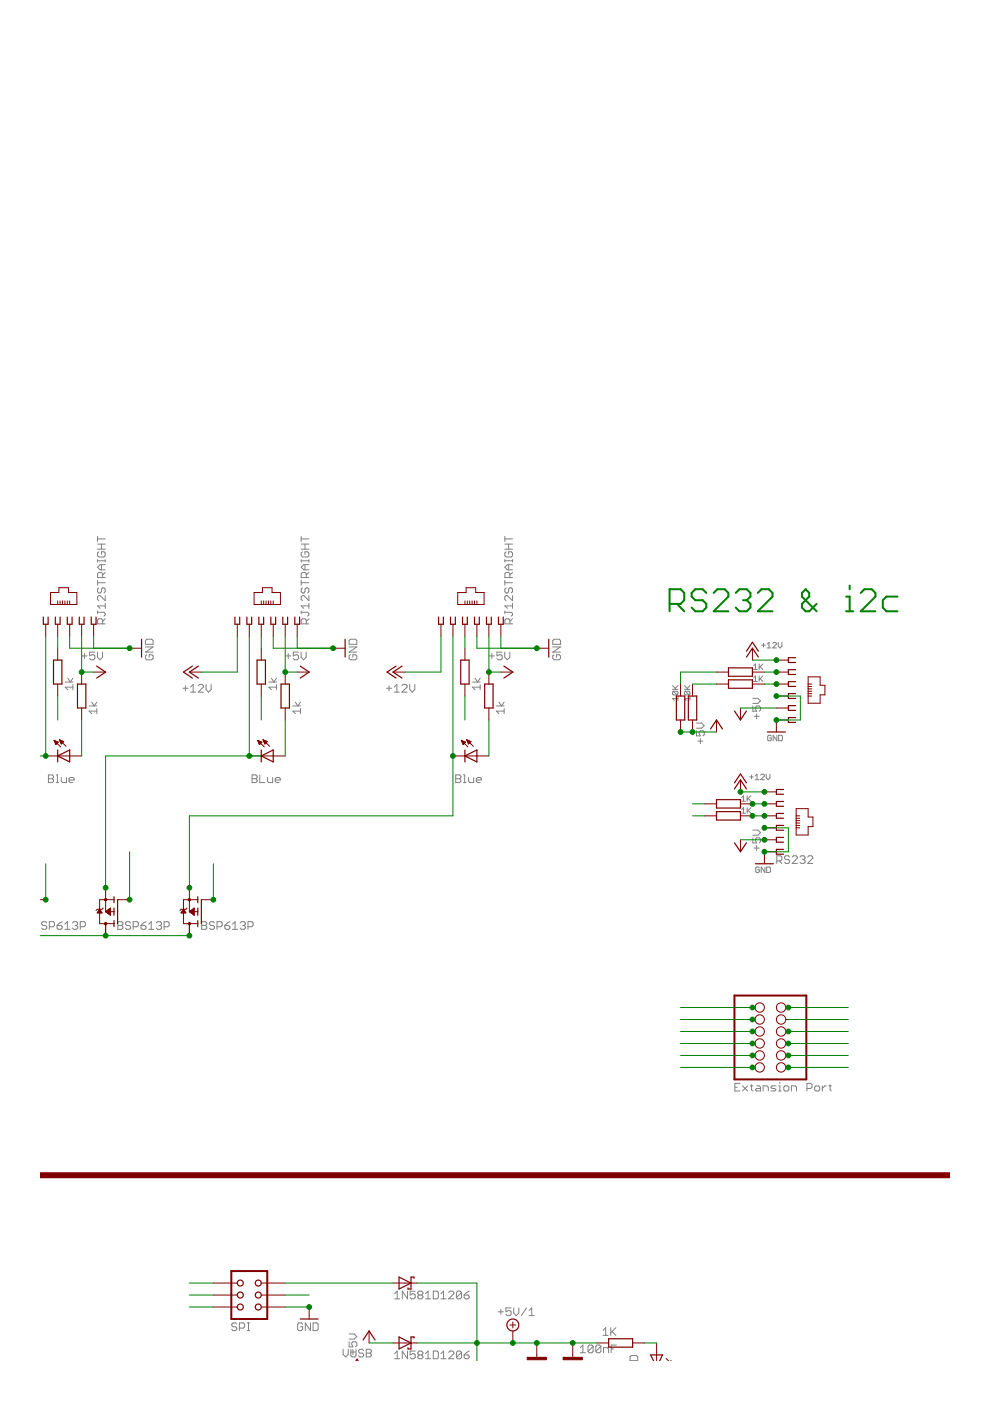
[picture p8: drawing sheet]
<svg xmlns="http://www.w3.org/2000/svg" width="210mm" height="297mm" viewBox="0 0 210 297" stroke-linecap="round" stroke-linejoin="round" font-family="sans-serif">
<g fill="none" stroke="#808080" stroke-width=".21">
<path d="M20.7 113.7v1.1M20.7 118.6v.6M20.7 118.9h1.6M20.7 116.4h1.6M20.7 115.4h1.6M20.7 114.3h1.6M21 117l-.3 .3v.5l.3 .3h1l.3-.3v-.5l-.3-.3h-.5v.5M21.5 115.4v1M21.5 119.7v1.1M22.3 118.6v.6M22.3 119.7h-1.1l-.5 .6 .5 .5h1.1M63.9 118.9h1.6"/>
<path d="M63.9 116.4h1.6M63.9 115.4h1.6M63.9 114.3h1.6M63.9 113.7v1.1M63.9 118.6v.6M64.1 117l-.2 .3v.5l.2 .3h1.1l.3-.3v-.5l-.3-.3h-.5v.5M64.7 115.4v1M64.7 119.7v1.1M65.5 119.7h-1.1l-.5 .6 .5 .5h1.1M65.5 118.6v.6M107 118.9h1.7M107 116.4h1.7"/>
<path d="M107 115.4h1.7M107 114.3h1.7M107 113.7v1.1M107 118.6v.6M107.3 117l-.3 .3v.5l.3 .3h1.1l.3-.3v-.5l-.3-.3h-.6v.5M107.8 115.4v1M107.8 119.7v1.1M108.7 119.7h-1.1l-.6 .6 .6 .5h1.1M108.7 118.6v.6M17.4 139.1h1.1M17.9 138.5v1.1M20.1 138.3h-1.1v.8l.8-.3 .3 .3v.5l-.3 .3h-.5l-.3-.3"/>
<path d="M20.7 138.3v1l.5 .6 .5-.6v-1M20.7 123v1.1M20.7 129.5v.6M20.7 129.8h1.3l.3 .3v.3l-.3 .2M20.7 123.5h1.6M21 124.6l-.3 .3v.6l.3 .2h.2l.3-.2v-.6l.3-.3h.2l.3 .3v.6l-.3 .2M21.8 132.3v-.8l-.3-.3h-.5l-.3 .3v.8h1.6M21.8 122.4v-.8l-.3-.2h-.5l-.3 .2v.8h1.6M22.3 126.3v1.1l-1.1-1.1h-.2l-.3 .2v.6l.3 .3M22.3 131.2l-.5 .5M22.3 127.9v1.1M22.3 128.5h-1.6l.5 .5"/>
<path d="M22.3 121.4l-.5 .5M30.8 135.8l.3-.3h1.1l.3 .3v.8h-1.7zM30.8 137.2h1.7l-1.7 1.1h1.7M31.1 138.8l-.3 .3v.5l.3 .3h1.1l.3-.3v-.5l-.3-.3h-.6v.5M60.6 139.1h1M61.1 138.5v1.1M63.3 138.3h-1.1v.8l.5-.3h.3l.3 .3v.5l-.3 .3h-.5l-.3-.3M63.8 138.3v1l.6 .6 .5-.6v-1M63.9 129.8h1.3l.3 .3v.3l-.3 .2M63.9 123.5h1.6M63.9 123v1.1M63.9 129.5v.6"/>
<path d="M64.1 124.6l-.2 .3v.6l.2 .2h.3l.3-.2v-.6l.2-.3h.3l.3 .3v.6l-.3 .2M64.9 132.3v-.8l-.2-.3h-.6l-.2 .3v.8h1.6M64.9 122.4v-.8l-.2-.2h-.6l-.2 .2v.8h1.6M65.5 128.5h-1.6l.5 .5M65.5 126.3v1.1l-1.1-1.1h-.3l-.2 .2v.6l.2 .3M65.5 131.2l-.6 .5M65.5 127.9v1.1M65.5 121.4l-.6 .5M74 137.2h1.6l-1.6 1.1h1.6M74 135.8l.3-.3h1.1l.2 .3v.8h-1.6zM74.3 138.8l-.3 .3v.5l.3 .3h1.1l.2-.3v-.5l-.2-.3h-.6v.5M103.7 139.1h1.1"/>
<path d="M104.3 138.5v1.1M106.5 138.3h-1.1v.8l.5-.3h.3l.3 .3v.5l-.3 .3h-.6l-.2-.3M107 138.3v1l.5 .6 .6-.6v-1M107 129.8h1.4l.3 .3v.3l-.3 .2M107 123.5h1.7M107 123v1.1M107 129.5v.6M107.3 124.6l-.3 .3v.6l.3 .2h.3l.2-.2v-.6l.3-.3h.3l.3 .3v.6l-.3 .2M108.1 132.3v-.8l-.3-.3h-.5l-.3 .3v.8h1.7M108.1 122.4v-.8l-.3-.2h-.5l-.3 .2v.8h1.7M108.7 128.5h-1.7l.6 .5M108.7 126.3v1.1l-1.1-1.1h-.3l-.3 .2v.6l.3 .3"/>
<path d="M108.7 131.2l-.6 .5M108.7 127.9v1.1M108.7 121.4l-.6 .5M117.2 137.2h1.6l-1.6 1.1h1.6M117.2 135.8l.3-.3h1.1l.2 .3v.8h-1.6zM117.5 138.8l-.3 .3v.5l.3 .3h1.1l.2-.3v-.5l-.2-.3h-.6v.5M161.5 136.8h.8M161.9 136.4v.8M162.7 136.6l.3-.4v1.2M162.7 137.4h.7M163.8 136.4l.2-.2h.4l.2 .2v.2l-.8 .8h.8M165 136.2v.8l.4 .4 .4-.4v-.8"/>
<path d="M13.8 144.6h1.7M14.4 143.8l.5 .8 .6-.8M15.5 145.7h-1.7l.6 .5M15.5 145.2v1M18.9 149.7h1.6M19.5 148.9l.5 .8 .5-.8M20.5 150.8h-1.6l.6 .5M20.5 150.2v1.1M38.8 145.9h1.1M39.3 145.4v1.1M40.4 145.7l.6-.6v1.6M40.4 146.7h1.1"/>
<path d="M42 145.4l.3-.3h.6l.2 .3v.3l-1.1 1h1.1M43.7 145.1v1.1l.5 .5 .6-.5v-1.1M57 144.6h1.6M57.6 143.8l.5 .8 .5-.8M58.6 145.7h-1.6l.6 .5M58.6 145.2v1M62.1 149.7h1.6M62.6 148.9l.6 .8 .5-.8M63.7 150.8h-1.6l.5 .5M63.7 150.2v1.1M82 145.9h1M82.5 145.4v1.1"/>
<path d="M83.6 146.7h1.1M83.6 145.7l.5-.6v1.6M85.2 145.4l.3-.3h.5l.3 .3v.3l-1.1 1h1.1M86.9 145.1v1.1l.5 .5 .5-.5v-1.1M100.2 144.6h1.6M100.7 143.8l.6 .8 .5-.8M101.8 145.7h-1.6l.5 .5M101.8 145.2v1M105.3 149.7h1.6M105.8 148.9l.5 .8 .6-.8M106.9 150.8h-1.6l.5 .5M106.9 150.2v1.1"/>
<path d="M142.6 146.2h1.1M142.6 145.4l.7 .8M142.8 146.6h.8l.1 .1v.4l-.1 .2M142.8 146.6l-.2 .1v.4l.2 .2h.8M142.8 146.6l.8 .7M143.7 148.1h-1.1l.4 .4M143.7 147.7v.8M143.7 145.4l-.5 .6M145.1 146.2h1.2M145.1 145.4l.8 .8M145.3 146.6l-.2 .1v.4l.2 .2h.8M145.3 146.6h.8l.2 .1v.4l-.2 .2"/>
<path d="M145.3 146.6l.8 .7M146.3 148.1h-1.2l.4 .4M146.3 147.7v.8M146.3 145.4l-.6 .6M147.7 154.9v1.1h.8l-.3-.5v-.3l.3-.3h.5l.3 .3v.6l-.3 .2M147.7 153.3h1.1l.5 .6-.5 .5h-1.1M148 157.1h1M148.5 156.6v1.1M159.6 149.7v1.1h.8l-.3-.6v-.2l.3-.3h.6l.2 .3v.5l-.2 .3M159.6 148.1h1.1l.5 .5-.5 .5h-1.1M159.8 143.7l.4-.4v1.2M159.8 141.2l.4-.4v1.1"/>
<path d="M159.8 144.5h.8M159.8 141.9h.8M159.9 151.9h1.1M160.4 151.3v1.1M161 140.8v1.1M161 143.3v1.2M161.2 143.9l.5 .6M161.2 141.4l.5 .5M161.7 143.3l-.7 .8M161.7 140.8l-.7 .8M163.5 156.1l-.2-.2h-.3l-.2 .2v.8l.2 .2h.3l.2-.2v-.4h-.3M164.7 155.9v1.2l-.8-1.2v1.2"/>
<path d="M165.1 155.9h.6l.2 .2v.8l-.2 .2h-.6zM10.3 164.3h.8l.2 .3v.2l-.2 .3 .2 .3v.3l-.2 .2h-.8zM10.3 165.1h.8M11.9 164.3h.3v1.6M11.9 165.9h.5M13 164.8v.9l.3 .2h.8v-1.1M14.6 165.4h1.1v-.3l-.2-.3h-.6l-.3 .3v.6l.3 .2h.6M53.4 164.3h.9l.2 .3v.2l-.2 .3 .2 .3v.3l-.2 .2h-.9zM53.4 165.1h.9M55.1 164.3v1.6h1.1M56.7 164.8v.9l.3 .2h.8v-1.1M58.4 165.4h1v-.3l-.2-.3h-.6l-.2 .3v.6l.2 .2h.6"/>
<path d="M96.6 164.3h.8l.3 .3v.2l-.3 .3 .3 .3v.3l-.3 .2h-.8zM96.6 165.1h.8M98.3 164.3h.2v1.6M98.3 165.9h.5M99.4 164.8v.9l.2 .2h.8v-1.1M101 165.4h1.1v-.3l-.3-.3h-.5l-.3 .3v.6l.3 .2h.5M157.2 171.6l.4-.3v1.1M157.2 169.1l.4-.4v1.2M157.2 172.4h.8M157.2 169.9h.8M158.4 168.7v1.2M158.4 171.3v1.1"/>
<path d="M158.6 171.8l.6 .6M158.6 169.3l.6 .6M159 164.7h.7M159.2 171.3l-.8 .7M159.2 168.7l-.8 .8M159.3 164.3v.8M159.6 177.6v1.1h.8l-.3-.5v-.3l.3-.3h.6l.2 .3v.6l-.2 .2M159.6 176h1.1l.5 .5-.5 .6h-1.1M159.9 179.8h1.1M160.1 164.5l.4-.4v1.2M160.1 165.3h.8M160.4 179.3v1.1"/>
<path d="M161.3 164.3l.2-.2h.4l.2 .2v.2l-.8 .8h.8M162.5 164.1v.8l.4 .4 .3-.4v-.8M9.9 195.7l-.2-.3h-.6l-.3 .3v.2l.3 .3h.6l.2 .3v.3l-.2 .2h-.6l-.3-.2M10.5 196.5h.8l.3-.3v-.5l-.3-.3h-.8v1.6M12.1 196.2h.8l.3 .3v.3l-.3 .2h-.5l-.3-.2zM13.2 195.4l-.6 .3-.5 .5M13.7 197h1.1M13.7 195.9l.6-.5v1.6M15.4 195.7l.2-.3h.6l.3 .3v.2l-.3 .3M15.9 196.2h.3M16.2 196.2l.3 .3v.3l-.3 .2h-.6l-.2-.2M17 196.5h.8l.3-.3v-.5l-.3-.3h-.8v1.6"/>
<path d="M25 195.4h.8l.3 .3v.2l-.3 .3 .3 .3v.3l-.3 .2h-.8zM25 196.2h.8M27.7 195.7l-.3-.3h-.5l-.3 .3v.2l.3 .3h.5l.3 .3v.3l-.3 .2h-.5l-.3-.2M28.2 196.5h.9l.2-.3v-.5l-.2-.3h-.9v1.6M29.9 196.2h.8l.3 .3v.3l-.3 .2h-.5l-.3-.2zM31 195.4l-.6 .3-.5 .5M31.5 197h1.1M31.5 195.9l.6-.5v1.6M33.1 195.7l.3-.3h.6l.2 .3v.2l-.2 .3M33.7 196.2h.3M34 196.2l.2 .3v.3l-.2 .2h-.6l-.3-.2M34.8 196.5h.8l.3-.3v-.5l-.3-.3h-.8v1.6"/>
<path d="M42.8 195.4h.8l.2 .3v.2l-.2 .3 .2 .3v.3l-.2 .2h-.8zM42.8 196.2h.8M45.5 195.7l-.3-.3h-.5l-.3 .3v.2l.3 .3h.5l.3 .3v.3l-.3 .2h-.5l-.3-.2M46 196.5h.8l.3-.3v-.5l-.3-.3h-.8v1.6M47.7 196.2h.8l.2 .3v.3l-.2 .2h-.6l-.2-.2zM48.7 195.4l-.5 .3-.5 .5M49.3 197h1.1M49.3 195.9l.5-.5v1.6M50.9 195.7l.3-.3h.6l.2 .3v.2l-.2 .3M51.5 196.2h.3M51.8 196.2l.2 .3v.3l-.2 .2h-.6l-.3-.2M52.6 196.5h.8l.3-.3v-.5l-.3-.3h-.8v1.6"/>
<path d="M161 184l-.2-.2h-.4l-.2 .2v.8l.2 .2h.4l.2-.2v-.4h-.4M162.2 183.8v1.2l-.8-1.2v1.2M162.6 183.8h.6l.1 .2v.8l-.1 .2h-.6zM164.7 182.5h.8l.3-.3v-.5l-.3-.3h-.8v1.7M165.2 182.5l.6 .6M167.4 181.7l-.2-.3h-.6l-.3 .3v.3l.3 .2h.6l.2 .3v.3l-.2 .3h-.6l-.3-.3M168 181.7l.2-.3h.6l.3 .3v.3l-1.1 1.1h1.1M169.6 181.7l.3-.3h.5l.3 .3v.3l-.3 .2M170.1 182.2h.3M170.4 182.2l.3 .3v.3l-.3 .3h-.5l-.3-.3M171.2 181.7l.3-.3h.6l.2 .3v.3l-1.1 1.1h1.1M155.8 230.5h.5"/>
<path d="M156.9 229.7h-1.1v1.6h1.1M157.4 230.2l1.1 1.1M158.5 230.2l-1.1 1.1M159.1 230.2h.5M159.3 230v1.1l.3 .2M160.4 230.2h.6l.2 .3v.8h-.8l-.2-.2 .2-.3h.8M161.8 231.3v-1.1h.8l.3 .3v.8M164.5 230.2h-.8l-.3 .3 .3 .3h.6l.2 .3-.2 .2h-.9M165.1 231.3h.5M165.1 230.2h.3v1.1M165.4 229.4v.3M166.4 230.2h.6l.3 .3v.6l-.3 .2h-.6l-.2-.2v-.6z"/>
<path d="M167.8 231.3v-1.1h.8l.3 .3v.8M171.1 230.8h.8l.3-.3v-.5l-.3-.3h-.8v1.6M172.7 230.5l.3-.3h.5l.3 .3v.6l-.3 .2h-.5l-.3-.2zM174.3 230.2v1.1M175.2 230.2h-.3l-.6 .6M175.7 230.2h.6M176 230v1.1l.3 .2M83.7 274.3l.5-.6v1.7M83.7 275.4h1.1M86.4 273.7v1.7l-1.1-1.7v1.7M88 273.7h-1v.9l.8-.3 .2 .3v.5l-.2 .3h-.6l-.2-.3M88.9 274.6l-.3 .2v.3l.3 .3h.5l.3-.3v-.3l-.3-.2"/>
<path d="M88.9 274.6l-.3-.3v-.3l.3-.3h.5l.3 .3v.3l-.3 .3M88.9 274.6h.5M90.2 275.4h1.1M90.2 274.3l.6-.6v1.7M91.9 273.7h.8l.2 .3v1.1l-.2 .3h-.8zM93.5 275.4h1.1M93.5 274.3l.5-.6v1.7M95.1 274l.3-.3h.5l.3 .3v.3l-1.1 1.1h1.1M97.9 274v1.1l-.3 .3h-.6l-.2-.3M97.9 274l-.3-.3h-.6l-.2 .3v1.1M97.9 274l-1.1 1.1M98.4 274.6h.8l.3 .2v.3l-.3 .3h-.5l-.3-.3z"/>
<path d="M99.5 273.7l-1.1 .9M105.6 278.1h1.1M106.2 277.6v1.1M108.4 277.3h-1.1v.8l.5-.2h.3l.3 .2v.6l-.3 .2h-.6l-.2-.2M108.9 277.3v1.1l.6 .5 .5-.5v-1.1M111.6 277.3l-1 1.6M112.2 278.9h1.1M112.2 277.9l.5-.6v1.6M50.2 280.8l-.2-.3h-.6l-.3 .3v.2l.3 .3h.6l.2 .3v.2l-.2 .3h-.6l-.3-.3M50.8 281.6h.8l.3-.3v-.5l-.3-.3h-.8v1.6M52.4 280.5h.5M52.4 282.1h.5"/>
<path d="M52.7 280.5v1.6M64.2 280.8l-.3-.3h-.5l-.3 .3v1l.3 .3h.5l.3-.3v-.5h-.6M65.8 280.5v1.6l-1.1-1.6v1.6M66.4 280.5h.8l.3 .3v1l-.3 .3h-.8zM72.7 286.1v1.1l.6 .5 .5-.5v-1.1M74 284.5v1.1h.8l-.2-.6v-.3l.2-.2h.6l.2 .2v.6l-.2 .3M74 282.8h1.1l.5 .6-.5 .5h-1.1M74.3 286.7h1.1M74.4 286.1v1.3l.3 .3h.5l.3-.3v-1.3M74.8 286.1v1.1M77.1 286.3l-.3-.2h-.5l-.3 .2v.3l.3 .3h.5l.3 .3v.2l-.3 .3h-.5l-.3-.3M77.7 286.1h.8l.2 .2v.3l-.2 .3 .2 .3v.2l-.2 .3h-.8z"/>
<path d="M77.7 286.9h.8M83.7 287l.5-.6v1.7M83.7 288.1h1.1M86.4 286.4v1.7l-1.1-1.7v1.7M88 286.4h-1v.9l.8-.3 .2 .3v.5l-.2 .3h-.6l-.2-.3M88.9 287.3l-.3-.3v-.3l.3-.3h.5l.3 .3v.3l-.3 .3M88.9 287.3l-.3 .2v.3l.3 .3h.5l.3-.3v-.3l-.3-.2M88.9 287.3h.5M90.2 287l.6-.6v1.7M90.2 288.1h1.1M91.9 286.4h.8l.2 .3v1.1l-.2 .3h-.8zM93.5 287l.5-.6v1.7"/>
<path d="M93.5 288.1h1.1M95.1 286.7l.3-.3h.5l.3 .3v.3l-1.1 1.1h1.1M97.9 286.7l-.3-.3h-.6l-.2 .3v1.1M97.9 286.7v1.1l-.3 .3h-.6l-.2-.3M97.9 286.7l-1.1 1.1M98.4 287.3h.8l.3 .2v.3l-.3 .3h-.5l-.3-.3zM99.5 286.4l-1.1 .9M123 285.7l.6-.5v1.6M123 286.8h1.1M125.8 285.5v1l-.3 .3h-.6l-.2-.3M125.8 285.5l-.3-.3h-.6l-.2 .3v1M125.8 285.5l-1.1 1"/>
<path d="M127.4 285.5v1l-.3 .3h-.5l-.3-.3M127.4 285.5l-.3-.3h-.5l-.3 .3v1M127.4 285.5l-1.1 1M127.9 282l.5-.5v1.6M127.9 283.1h1M128 286.8v-1.1h.8l.2 .3v.8M129.5 281.5v1.6M129.6 286h.5M129.8 282.3l.8 .8M130.6 281.5l-1.1 1.1M130.7 285.2h-1.1v1.6M133.6 287.7l.3-.3h1l.3 .3v.8h-1.6z"/>
</g>
<path d="M8.5 249.2h193" fill="none" stroke="#800000" stroke-width="1.3"/>
<g fill="none" stroke="#800000" stroke-width=".25">
<path d="M9.2 130.8v1.6h1v-1.6M11.3 140h1.8v5h-1.8zM11.7 130.8v1.6h1v-1.6M14.3 130.8v1.6h1v-1.6M16.8 130.8v1.6h1v-1.6M19.3 130.8v1.6h1.1v-1.6M30 135.5v3.8M49.8 130.8v1.6h1v-1.6M52.3 130.8v1.6h1.1v-1.6M54.5 140h1.8v5h-1.8zM54.9 130.8v1.6h1v-1.6M57.4 130.8v1.6h1v-1.6"/>
<path d="M60 130.8v1.6h1v-1.6M62.5 130.8v1.6h1v-1.6M73.2 135.5v3.8M93 130.8v1.6h1v-1.6M95.5 130.8v1.6h1v-1.6M97.7 140h1.8v5h-1.8zM98.1 130.8v1.6h1v-1.6M100.6 130.8v1.6h1v-1.6M103.1 130.8v1.6h1.1v-1.6M105.7 130.8v1.6h1v-1.6M116.4 135.5v3.8M158.3 139.3l1.2-1.9 1.3 1.9"/>
<path d="M158.3 138.1l1.2-1.9 1.3 1.9M168.7 139.4h-1.5v1.1h1.5M12.2 159v2.5M16.4 145h1.8v5.1h-1.8zM20.5 141.2l1.9 1.3-1.9 1.3M40.8 141.2l-1.9 1.3 1.9 1.3M42.1 141.2l-1.9 1.3 1.9 1.3M55.4 159v2.5M59.6 145h1.8v5.1h-1.8zM63.6 141.2l2 1.3-2 1.3M84 141.2l-1.9 1.3 1.9 1.3M85.2 141.2l-1.9 1.3 1.9 1.3"/>
<path d="M98.6 159v2.5M102.8 145h1.7v5.1h-1.7zM106.8 141.2l1.9 1.3-1.9 1.3M143.4 147.6h1.8v5.1h-1.8zM145.9 147.6h1.8v5.1h-1.8zM150.6 154.6l1.3-1.9 1.3 1.9M154.5 144.1h5v1.8h-5zM154.5 141.6h5v1.8h-5zM155.7 150.7l1.3 2 1.3-2M162.7 155.2h3.8M168.7 142h-1.5v1h1.5M168.7 144.5h-1.5v1h1.5"/>
<path d="M168.7 147.1h-1.5v1h1.5M168.7 149.6h-1.5v1h1.5M168.7 152.1h-1.5v1.1h1.5M12.2 160.3l2.6-1.3v2.5zM55.4 160.3l2.5-1.3v2.5zM98.6 160.3l2.5-1.3v2.5zM151.9 172.1h5.1v1.8h-5.1zM151.9 169.5h5.1v1.8h-5.1zM155.7 167.3l1.3-1.9 1.3 1.9M155.7 166l1.3-1.9 1.3 1.9M155.7 178.7l1.3 1.9 1.3-1.9M166.1 167.4h-1.5v1h1.5"/>
<path d="M166.1 169.9h-1.5v1h1.5M166.1 172.5h-1.5v1h1.5M166.1 175h-1.5v1h1.5M166.1 177.5h-1.5v1.1h1.5M24.2 190.1v1.3M24.2 192.5v1.6M24.2 195.2v1.3M24.9 190.8v5M41.9 190.1v1.3M41.9 192.5v1.6M41.9 195.2v1.3M42.7 190.8v5"/>
<path d="M160.2 183.1h3.8M166.1 180.1h-1.5v1h1.5M63.6 279.7h3.9M84.6 270.8l2.5 1.2-2.5 1.3zM87.8 271v-.2h-.7v2.5h-.6v-.3M75.5 288.6l.2-.4 .3 .4M77 284.1l1.3-1.9 1.2 1.9M84.6 283.5l2.5 1.2-2.5 1.3zM87.8 283.7v-.2h-.7v2.5h-.6v-.3M129.1 283.8h5v1.8h-5zM138.6 288.6l-.7-1.3h2.6l-.7 1.3"/>
<circle cx="50.9" cy="274.6" r=".64"/>
<circle cx="50.9" cy="277.1" r=".64"/>
<circle cx="50.9" cy="272" r=".64"/>
<circle cx="54.8" cy="274.6" r=".64"/>
<circle cx="54.8" cy="277.1" r=".64"/>
<circle cx="54.8" cy="272" r=".64"/>
<circle cx="108.7" cy="280.9" r="1.27"/>
</g>
<g fill="none" stroke="#800000" stroke-width=".21">
<path d="M9.7 132.4v2.5M10.7 125.6h1.8v-1h2v1h1.8v2.6h-5.6zM12.2 127.4v.8M12.2 132.4v2.5M12.2 137.4v2.6M12.7 127.4v.8M13.3 127.4v.8M13.8 127.4v.8M14.3 127.4v.8M14.8 127.4v.8M14.8 132.4v2.5M17.3 132.4v2.5"/>
<path d="M19.9 132.4v2.5M27.5 137.4h2.5M50.3 132.4v2.5M52.9 132.4v2.5M53.9 125.6h1.7v-1h2.1v1h1.8v2.6h-5.6zM55.4 127.4v.8M55.4 132.4v2.5M55.4 137.4v2.6M55.9 127.4v.8M56.4 127.4v.8M56.9 127.4v.8M57.4 127.4v.8"/>
<path d="M57.9 127.4v.8M57.9 132.4v2.5M60.5 132.4v2.5M63 132.4v2.5M70.6 137.4h2.6M93.5 132.4v2.5M96 132.4v2.5M97 125.6h1.8v-1h2.1v1h1.7v2.6h-5.6zM98.6 127.4v.8M98.6 132.4v2.5M98.6 137.4v2.6M99.1 127.4v.8"/>
<path d="M99.6 127.4v.8M100.1 127.4v.8M100.6 127.4v.8M101.1 127.4v.8M101.1 132.4v2.5M103.7 132.4v2.5M106.2 132.4v2.5M113.8 137.4h2.6M159.5 137.4v2.6M164.6 140h2.6M11.5 157l1.4 1.4M11.5 157h.1"/>
<path d="M11.5 157l.9 .4M11.5 157l.4 .9M11.5 157.1h.3M11.6 157.2h.5M11.6 157.4h.7M11.7 157.5h.5M11.7 157.6h.4M11.8 157.7h.2M11.8 157.8h.1M12.2 145v2.6M12.4 157.4l-.5 .5M12.6 156.8l1.4 1.4"/>
<path d="M12.6 156.8l.9 .4M12.6 156.8l.4 .9 .5-.5M12.6 156.9h.1M12.7 157h.2M12.7 157.1h.5M12.8 157.2h.7M12.8 157.4h.6M12.9 157.5h.4M12.9 157.6h.2M13 157.7h.1M17.3 142.5v2.5M17.3 150.1v2.6"/>
<path d="M19.9 142.5h2.5M40.2 142.5h2.5M54.6 157l1.4 1.4M54.6 157l.9 .4M54.6 157l.4 .9M54.7 157h.1M54.7 157.1h.2M54.8 157.2h.4M54.8 157.4h.7M54.9 157.5h.5M54.9 157.6h.4M54.9 157.7h.3"/>
<path d="M55 157.8h.1M55.4 145v2.6M55.5 157.4l-.5 .5M55.8 156.8l1.4 1.4M55.8 156.8l.9 .4M55.8 156.8l.4 .9 .5-.5M55.8 156.9h.1M55.8 157h.3M55.9 157.1h.5M55.9 157.2h.8M56 157.4h.6M56 157.5h.4"/>
<path d="M56.1 157.6h.2M56.2 157.7h.1M60.5 142.5v2.5M60.5 150.1v2.6M63 142.5h2.6M83.3 142.5h2.6M97.8 157l1.4 1.4M97.8 157l.9 .4M97.8 157l.4 .9M97.8 157h.1M97.9 157.1h.2M97.9 157.2h.5"/>
<path d="M98 157.4h.7M98 157.5h.6M98.1 157.6h.4M98.1 157.7h.3M98.2 157.8h.1M98.6 145v2.6M98.7 157.4l-.5 .5M99 156.8l1.4 1.4M99 156.8l.8 .4M99 156.8l.3 .9 .5-.5M99 156.9h.1M99 157h.3"/>
<path d="M99.1 157.1h.5M99.1 157.2h.7M99.2 157.4h.5M99.2 157.5h.4M99.3 157.6h.2M99.3 157.7h.1M103.7 142.5v2.5M103.7 150.1v2.6M106.2 142.5h2.5M144.3 145v2.6M144.3 152.7v2.5M146.8 145v2.6"/>
<path d="M146.8 152.7v2.5M151.9 142.5h2.6M151.9 145h2.6M151.9 152.7v2.5M157 150.1v2.6M159.5 142.5h2.6M159.5 145h2.6M164.6 142.5h2.6M164.6 145h2.6M164.6 147.6h2.6M164.6 150.1h2.6M167.2 152.7h-2.6v2.5"/>
<path d="M171.3 143.5h2.6v1.8h1v2h-1v1.8h-2.6zM171.3 145.5h.8M171.3 146h.8M171.3 146.6h.8M171.3 147.1h.8M171.3 145h.8M171.3 147.6h.8M9.7 160.3h7.6M52.9 160.3h7.6M96 160.3h7.7M149.4 173h2.5M149.4 170.4h2.5"/>
<path d="M157 165.4v2.5M157 178.1v2.5M157 173h2.5M157 170.4h2.5M162.1 173h2.5M162.1 170.4h2.5M162.1 175.5h2.5M162.1 167.9h2.5M162.1 178.1h2.5M168.8 171.4h2.5v1.8h1.1v2.1h-1.1v1.7h-2.5zM168.8 173h.8M168.8 173.5h.8"/>
<path d="M168.8 174h.8M168.8 174.5h.8M168.8 175h.8M168.8 175.5h.8M8.5 190.8h1.2M20.7 193.4h.8M20.8 193.3h.7M20.8 193.2h.6M20.9 193.1h.4M21 192.9h.2M21.1 192.8h.1M21.1 192.8l.5 .7h-1z"/>
<path d="M21.9 192.5l-.3 .3h-1l-.2 .2M22.4 188.2v5.1M22.4 195.8v2.6M22.4 193.3l1-.8v1.6M22.4 193.3l1 .8M22.5 193.2h.9M22.6 193.4h.8M22.7 193.1h.7M22.7 193.5h.7M22.9 192.9h.5M22.9 193.7h.5M23 192.8h.4"/>
<path d="M23 193.8h.4M23.2 192.7h.2M23.2 193.9h.2M23.3 192.6h.1M23.4 194h.1M24.2 190.8h-3.1v5h3.1M24.2 193.3h-1.8M24.9 190.8h2.6M38.5 193.4h.8M38.5 193.3h.7M38.6 193.2h.6M38.7 193.1h.4"/>
<path d="M38.8 192.9h.2M38.9 192.8h.1M38.9 192.8l.5 .7h-1zM39.7 192.5l-.3 .3h-1l-.3 .2M40.2 193.3h1.7M40.2 188.2v5.1M40.2 195.8v2.6M40.2 193.3l1-.8v1.6M40.2 193.3l1 .8M40.3 193.4h.9M40.3 193.2h.9M40.5 193.1h.7"/>
<path d="M40.5 193.5h.7M40.6 192.9h.6M40.7 193.7h.5M40.8 192.8h.4M40.8 193.8h.4M41 192.7h.2M41 193.9h.2M41.1 194h.1M41.1 192.6h.1M41.9 190.8h-3v5h3M42.7 190.8h2.5M164.6 180.6h-2.5v2.5"/>
<path d="M159.5 213.6h.6M159.5 216.2h.6M159.5 218.7h.6M166.6 213.6h.6M166.6 216.2h.6M166.6 218.7h.6M159.5 221.2h.6M159.5 223.8h.6M159.5 226.3h.6M166.6 221.2h.6M166.6 223.8h.6M166.6 226.3h.6"/>
<path d="M45.2 277.1h5.1M45.2 274.6h5.1M45.2 272h5.1M55.4 277.1h5.1M55.4 274.6h5.1M55.4 272h5.1M65.6 277.1v2.6M83.3 272h5.1M78.3 282.2v2.5M83.3 284.7h5.1M108.1 280.9h1.3M108.7 280.3v1.3"/>
<path d="M108.7 282.2v2.5M113.8 284.7v3.1M121.4 284.7v3.1M126.5 284.7h2.6M134.1 284.7h2.6M139.2 284.7v3.9M141.2 288l.6 .6M142.3 288.5v.1M142.3 288.5l-.1 .1"/>
<circle cx="161.1" cy="213.6" r=".99"/>
<circle cx="161.1" cy="216.2" r=".99"/>
<circle cx="161.1" cy="218.7" r=".99"/>
<circle cx="165.6" cy="213.6" r=".99"/>
<circle cx="165.6" cy="216.2" r=".99"/>
<circle cx="165.6" cy="218.7" r=".99"/>
<circle cx="161.1" cy="226.3" r=".99"/>
<circle cx="161.1" cy="221.2" r=".99"/>
<circle cx="161.1" cy="223.8" r=".99"/>
<circle cx="165.6" cy="226.3" r=".99"/>
<circle cx="165.6" cy="221.2" r=".99"/>
<circle cx="165.6" cy="223.8" r=".99"/>
</g>
<path d="M155.7 211.1h15.3v17.8h-15.3zM49 269.5h7.7v10.2h-7.7z" fill="none" stroke="#800000" stroke-width=".42"/>
<g fill="#800000" stroke="#800000" stroke-width=".21">
<path d="M111.8 287.8h4v.5h-4z"/>
<path d="M119.4 287.8h4.1v.5h-4.1z"/>
</g>
<g fill="#800000" stroke="#800000" stroke-width=".21">
<circle cx="22.4" cy="190.8" r=".25"/>
<circle cx="22.4" cy="195.8" r=".25"/>
<circle cx="40.2" cy="190.8" r=".25"/>
<circle cx="40.2" cy="195.8" r=".25"/>
</g>
<g fill="none" stroke="#008000" stroke-width=".42">
<path d="M142 128h2.3l.8-.7v-1.6l-.8-.8h-2.3v4.7M143.5 128l1.6 1.6M149.8 125.7l-.8-.8h-1.6l-.8 .8v.8l.8 .8h1.6l.8 .7v.8l-.8 .8h-1.6l-.8-.8M151.3 125.7l.8-.8h1.5l.8 .8v.8l-3.1 3.1h3.1M156 125.7l.8-.8h1.5l.8 .8v.8l-.8 .8M157.5 127.3h.8M158.3 127.3l.8 .7v.8l-.8 .8h-1.5l-.8-.8M160.7 125.7l.8-.8h1.5l.8 .8v.8l-3.1 3.1h3.1M173.1 128l-1.5 1.6h-.8l-.8-.8v-.8l1.6-1.5v-.8l-.8-.8-.8 .8v.8l3.1 3.1M179.4 129.6h1.5M179.4 126.5h.7v3.1M180.1 124.1v.8"/>
<path d="M182.5 125.7l.8-.8h1.5l.8 .8v.8l-3.1 3.1h3.1M190.3 126.5h-2.3l-.8 .8v1.5l.8 .8h2.3"/>
</g>
<g fill="none" stroke="#008000" stroke-width=".21">
<path d="M9.7 134.9v25.4h-1.2M12.2 134.9v2.5M14.8 134.9v2.5h12.7M17.3 134.9v7.6h2.6M19.9 134.9v2.5M50.3 134.9v7.6h-7.6M52.9 134.9v25.4M55.4 134.9v2.5M57.9 134.9v2.5h12.7M60.5 134.9v7.6h2.5M63 134.9v2.5M93.5 134.9v7.6h-7.6"/>
<path d="M96 134.9v38.1h-55.8v15.2M98.6 134.9v2.5M101.1 134.9v2.5h12.7M103.7 134.9v7.6h2.5M106.2 134.9v2.5M159.5 140h5.1M12.2 147.6v5.1M17.3 152.7v7.6M55.4 147.6v5.1M60.5 152.7v7.6M98.6 147.6v5.1M103.7 152.7v7.6"/>
<path d="M144.3 155.2h7.6M146.8 145h5.1M151.9 142.5h-7.6v2.5M157 150.1h7.6M162.1 142.5h2.5M162.1 145h2.5M164.6 147.6h5.1v5.1h-5.1M55.4 160.3h-33v27.9M146.8 173h2.6M146.8 170.4h2.6M157 178.1h5.1M157 167.9h5.1"/>
<path d="M159.5 173h2.6M159.5 170.4h2.6M162.1 175.5h5.1v5.1h-5.1M8.5 198.4h31.7M9.7 183.1v7.7M27.5 180.6v10.2M45.2 183.1v7.7M144.3 213.6h15.2M144.3 216.2h15.2M144.3 218.7h15.2M167.2 213.6h12.7M167.2 216.2h12.7"/>
<path d="M167.2 218.7h12.7M144.3 226.3h15.2M144.3 223.8h15.2M144.3 221.2h15.2M167.2 226.3h12.7M167.2 223.8h12.7M167.2 221.2h12.7M40.2 277.1h5M40.2 274.6h5M40.2 272h5M60.5 277.1h5.1M60.5 274.6h5.1"/>
<path d="M60.5 272h22.8M88.4 272h12.7v16.6M78.3 284.7h5M88.4 284.7h38.1M136.7 284.7h2.5"/>
</g>
<g fill="#008000" stroke="#008000" stroke-width=".21">
<circle cx="17.3" cy="142.5" r=".51"/>
<circle cx="60.5" cy="142.5" r=".51"/>
<circle cx="103.7" cy="142.5" r=".51"/>
<circle cx="162.1" cy="178.1" r=".51"/>
<circle cx="144.3" cy="155.2" r=".51"/>
<circle cx="146.8" cy="155.2" r=".51"/>
<circle cx="167.2" cy="213.6" r=".51"/>
<circle cx="27.5" cy="137.4" r=".51"/>
<circle cx="70.6" cy="137.4" r=".51"/>
<circle cx="113.8" cy="137.4" r=".51"/>
<circle cx="164.6" cy="147.6" r=".51"/>
<circle cx="164.6" cy="152.7" r=".51"/>
<circle cx="162.1" cy="180.6" r=".51"/>
<circle cx="162.1" cy="175.5" r=".51"/>
<circle cx="167.2" cy="226.3" r=".51"/>
<circle cx="65.6" cy="277.1" r=".51"/>
<circle cx="22.4" cy="198.4" r=".51"/>
<circle cx="40.2" cy="198.4" r=".51"/>
<circle cx="45.2" cy="190.8" r=".51"/>
<circle cx="27.5" cy="190.8" r=".51"/>
<circle cx="9.7" cy="190.8" r=".51"/>
<circle cx="159.5" cy="223.8" r=".51"/>
<circle cx="164.6" cy="140" r=".51"/>
<circle cx="162.1" cy="167.9" r=".51"/>
<circle cx="157" cy="167.9" r=".51"/>
<circle cx="159.5" cy="213.6" r=".51"/>
<circle cx="159.5" cy="216.2" r=".51"/>
<circle cx="159.5" cy="218.7" r=".51"/>
<circle cx="167.2" cy="218.7" r=".51"/>
<circle cx="164.6" cy="145" r=".51"/>
<circle cx="162.1" cy="173" r=".51"/>
<circle cx="159.5" cy="173" r=".51"/>
<circle cx="159.5" cy="221.2" r=".51"/>
<circle cx="167.2" cy="221.2" r=".51"/>
<circle cx="162.1" cy="170.4" r=".51"/>
<circle cx="159.5" cy="170.4" r=".51"/>
<circle cx="164.6" cy="142.5" r=".51"/>
<circle cx="159.5" cy="226.3" r=".51"/>
<circle cx="9.7" cy="160.3" r=".51"/>
<circle cx="52.9" cy="160.3" r=".51"/>
<circle cx="22.4" cy="188.2" r=".51"/>
<circle cx="96" cy="160.3" r=".51"/>
<circle cx="40.2" cy="188.2" r=".51"/>
<circle cx="167.2" cy="223.8" r=".51"/>
<circle cx="101.1" cy="284.7" r=".51"/>
<circle cx="121.4" cy="284.7" r=".51"/>
<circle cx="113.8" cy="284.7" r=".51"/>
<circle cx="108.7" cy="284.7" r=".51"/>
</g>
</svg>
